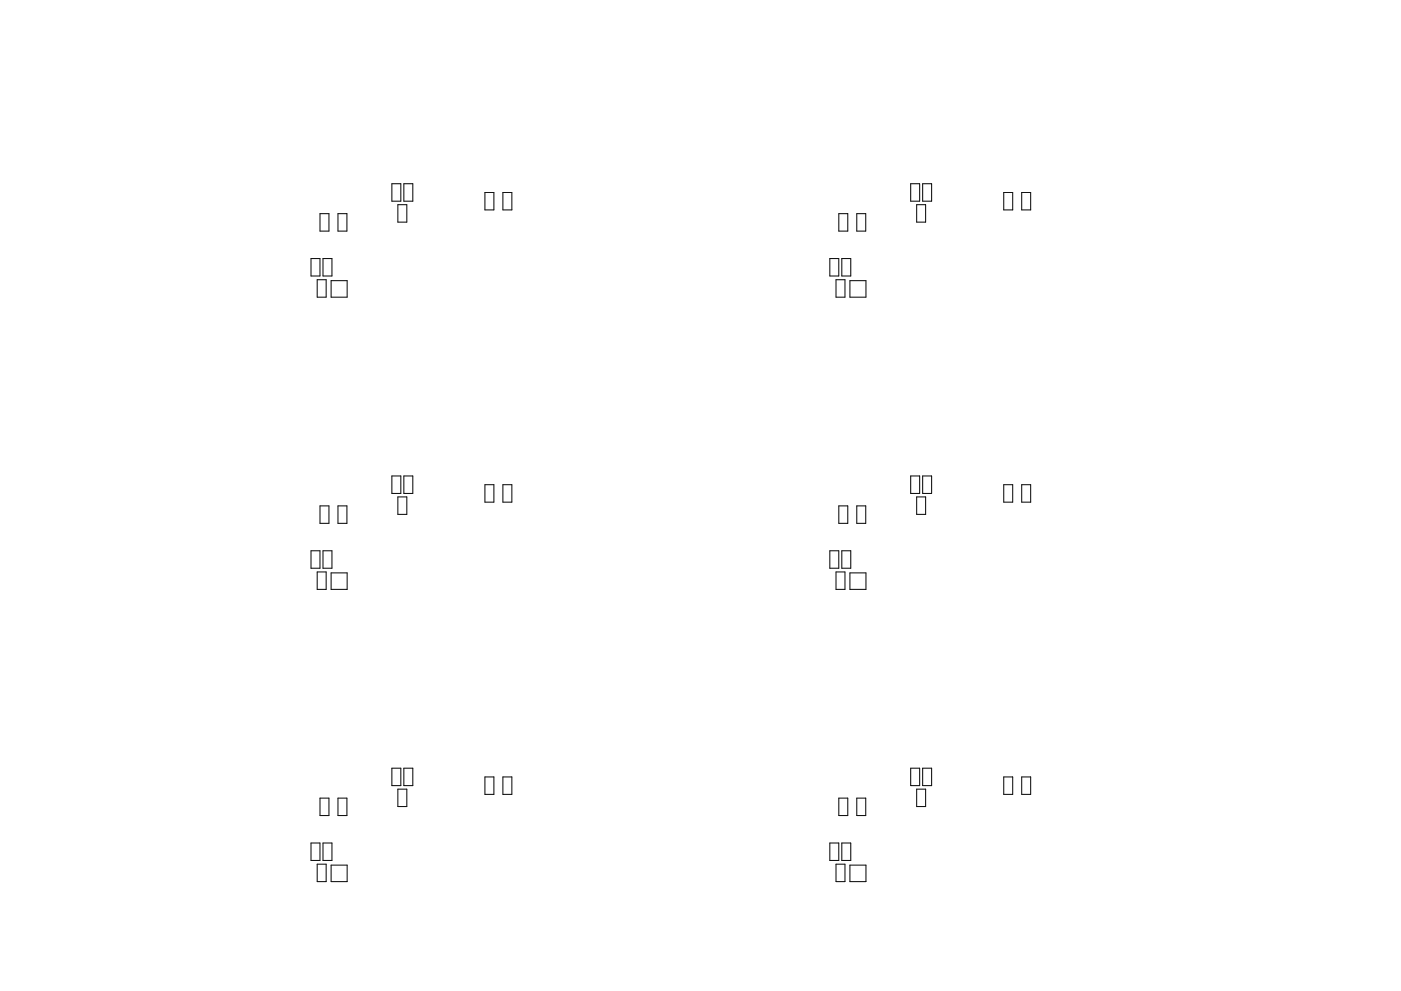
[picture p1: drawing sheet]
<svg xmlns="http://www.w3.org/2000/svg" width="297mm" height="210mm" viewBox="0 0 297 210" stroke-linecap="round" stroke-linejoin="round" font-family="sans-serif">
<g fill="none" stroke="#000" stroke-width=".21">
<path d="M83.1 39h1.9v3.7h-1.9zM85.6 39h1.9v3.7h-1.9zM193.1 39h1.9v3.7h-1.9zM195.6 39h1.9v3.7h-1.9zM65.9 54.9h1.9v3.7h-1.9zM67.3 59.3h1.8v3.7h-1.8zM67.8 45.3h1.9v3.7h-1.9zM68.5 54.9h1.9v3.7h-1.9zM70.2 59.5h3.4v3.5h-3.4zM71.7 45.3h1.9v3.7h-1.9zM84.4 43.4h1.9v3.7h-1.9zM102.8 40.8h1.9v3.7h-1.9z"/>
<path d="M106.6 40.8h1.9v3.7h-1.9zM175.9 54.9h1.9v3.7h-1.9zM177.3 59.3h1.9v3.7h-1.9zM177.8 45.3h1.9v3.7h-1.9zM178.5 54.9h1.9v3.7h-1.9zM180.2 59.5h3.4v3.5h-3.4zM181.7 45.3h1.9v3.7h-1.9zM194.4 43.4h1.9v3.7h-1.9zM212.8 40.8h1.9v3.7h-1.9zM216.6 40.8h1.9v3.7h-1.9zM65.9 116.9h1.9v3.7h-1.9zM67.8 107.3h1.9v3.7h-1.9z"/>
<path d="M68.5 116.9h1.9v3.7h-1.9zM71.7 107.3h1.9v3.7h-1.9zM83.1 101h1.9v3.7h-1.9zM84.4 105.4h1.9v3.7h-1.9zM85.6 101h1.9v3.7h-1.9zM102.8 102.8h1.9v3.7h-1.9zM106.6 102.8h1.9v3.7h-1.9zM175.9 116.9h1.9v3.7h-1.9zM177.8 107.3h1.9v3.7h-1.9zM178.5 116.9h1.9v3.7h-1.9zM181.7 107.3h1.9v3.7h-1.9zM193.1 101h1.9v3.7h-1.9z"/>
<path d="M194.4 105.4h1.9v3.7h-1.9zM195.6 101h1.9v3.7h-1.9zM212.8 102.8h1.9v3.7h-1.9zM216.6 102.8h1.9v3.7h-1.9zM67.3 121.3h1.8v3.7h-1.8zM70.2 121.5h3.4v3.5h-3.4zM177.3 121.3h1.9v3.7h-1.9zM180.2 121.5h3.4v3.5h-3.4zM65.9 178.9h1.9v3.7h-1.9zM67.8 169.3h1.9v3.7h-1.9zM68.5 178.9h1.9v3.7h-1.9zM71.7 169.3h1.9v3.7h-1.9z"/>
<path d="M83.1 163h1.9v3.7h-1.9zM84.4 167.4h1.9v3.7h-1.9zM85.6 163h1.9v3.7h-1.9zM102.8 164.8h1.9v3.7h-1.9zM106.6 164.8h1.9v3.7h-1.9zM175.9 178.9h1.9v3.7h-1.9zM177.8 169.3h1.9v3.7h-1.9zM178.5 178.9h1.9v3.7h-1.9zM181.7 169.3h1.9v3.7h-1.9zM193.1 163h1.9v3.7h-1.9zM194.4 167.4h1.9v3.7h-1.9zM195.6 163h1.9v3.7h-1.9z"/>
<path d="M212.8 164.8h1.9v3.7h-1.9zM216.6 164.8h1.9v3.7h-1.9zM67.3 183.3h1.8v3.7h-1.8zM70.2 183.5h3.4v3.5h-3.4zM177.3 183.3h1.9v3.7h-1.9zM180.2 183.5h3.4v3.5h-3.4z"/>
</g>
</svg>
